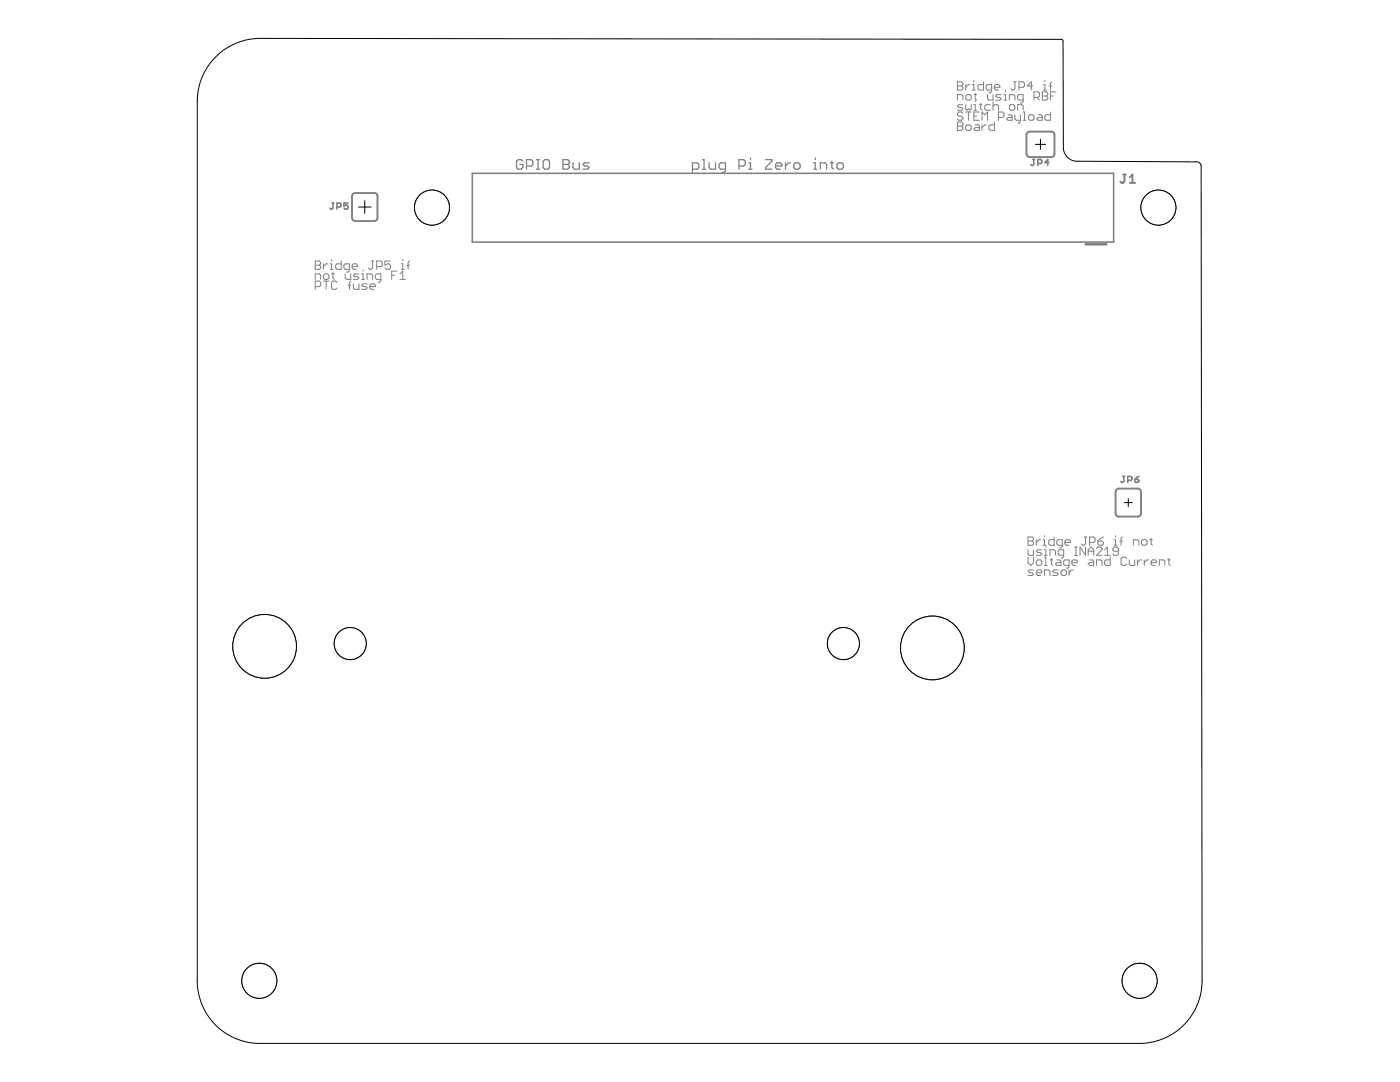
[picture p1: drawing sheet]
<svg xmlns="http://www.w3.org/2000/svg" width="279mm" height="216mm" viewBox="0 0 279 216" stroke-linecap="round" stroke-linejoin="round" font-family="sans-serif">
<g fill="none" stroke="#808080" stroke-width=".25">
<path d="M104.4 32.2l-.4-.3h-.6l-.3 .3v1.2l.3 .4h.6l.4-.4v-.6h-.7M105.1 33.1h.9l.3-.3v-.6l-.3-.3h-.9v1.9M107.1 31.9h.6M107.1 33.8h.6M107.4 31.9v1.9M108.7 31.9h.6l.4 .3v1.2l-.4 .4h-.6l-.3-.4v-1.2zM112.4 31.9h.9l.3 .3v.3l-.3 .3 .3 .3v.3l-.3 .4h-.9zM112.4 32.8h.9M114.3 32.5v.9l.4 .4h.9v-1.3M117.6 32.5h-1l-.3 .3 .3 .3h.7l.3 .3-.3 .4h-1M138.2 33.8h.9l.4-.4v-.6l-.4-.3h-.9v1.9M140.2 31.9h.3v1.9"/>
<path d="M140.2 33.8h.6M141.5 32.5v.9l.3 .4h1v-1.3M144.8 33.8h-1l-.3-.4v-.6l.3-.3h1v1.6l-.3 .3h-.4M147.5 33.1h.9l.3-.3v-.6l-.3-.3h-.9v1.9M149.5 33.8h.6M149.5 32.5h.3v1.3M149.8 31.5v.4M152.8 31.9h1.3v.3l-1.3 1.2v.4h1.3M154.8 33.1h1.2v-.3l-.3-.3h-.6l-.3 .3v.6l.3 .4h.6M156.8 32.5v1.3M157.7 32.5h-.3l-.6 .6M158.4 32.8l.3-.3h.7l.3 .3v.6l-.3 .4h-.7l-.3-.4z"/>
<path d="M162.4 33.8h.6M162.4 32.5h.3v1.3M162.7 31.5v.4M163.7 33.8v-1.3h1l.3 .3v1M165.7 32.5h.6M166 32.2v1.2l.3 .4M167 32.8l.3-.3h.7l.3 .3v.6l-.3 .4h-.7l-.3-.4z"/>
</g>
<g fill="none" stroke="#808080" stroke-width=".2">
<path d="M191.1 16.3h.8l.3 .3v.3l-.3 .2 .3 .3v.3l-.3 .3h-.8zM191.1 20v-1.1h.8l.3 .3v.8M191.1 17.1h.8M192.7 16.9v1.1M193 18.9h.5l.3 .3v.5l-.3 .3h-.5l-.3-.3v-.5zM193.5 16.9h-.2l-.6 .5M194.1 18h.5M194.1 16.9h.3v1.1M194.4 16v.3M194.4 18.9h.5M194.6 18.6v1.1l.3 .3M196.3 16.3v1.7h-.8l-.3-.3v-.6l.3-.2h.8"/>
<path d="M197.1 18.9v.8l.3 .3h.8v-1.1M197.9 18h-.8l-.3-.3v-.6l.3-.2h.8v1.3l-.3 .3h-.2M198.4 17.4h1.1v-.3l-.2-.2h-.6l-.3 .2v.6l.3 .3h.6M199.8 18.9h-.8l-.3 .3 .3 .2h.5l.3 .3-.3 .3h-.8M200.4 18.9h.2v1.1M200.4 20h.5M200.6 18.1v.2M201.4 20v-1.1h.9l.2 .3v.8M202.3 16.3h.5M202.5 16.3v1.4l-.2 .3h-.3l-.3-.3M203.3 17.4h.9l.2-.3v-.5l-.2-.3h-.9v1.7M204.2 20h-.8l-.3-.3v-.5l.3-.3h.8v1.4l-.3 .2h-.3"/>
<path d="M206.1 17.1h-1.1l.8-.8v1.7M206.4 19.4h.8l.3-.2v-.6l-.3-.3h-.8v1.7M206.9 19.4l.6 .6M208 18.3h.8l.3 .3v.3l-.3 .3 .3 .2v.3l-.3 .3h-.8zM208 19.2h.8M208.3 18h.5M208.3 16.9h.2v1.1M208.5 16v.3M209.4 17.1h.5M209.6 19.2h.6M209.9 16.3l-.3 .3v1.4M210.7 18.3h-1.1v1.7"/>
<path d="M191.1 24.4h.8l.3 .2v.3l-.3 .3 .3 .3v.2l-.3 .3h-.8zM191.1 25.2h.8M192.2 22.6l-.3-.2h-.6l-.2 .2v.3l.2 .3h.6l.3 .3v.2l-.3 .3h-.6l-.2-.3M192.2 20.9h-.9l-.2 .3 .2 .2h.6l.3 .3-.3 .3h-.8M192.7 20.9v.8l.3 .3 .3-.3 .2 .3 .3-.3v-.8M192.7 22.4h1.1M193 24.9h.5l.3 .3v.5l-.3 .3h-.5l-.3-.3v-.5zM193.3 22.4v1.6M194.4 20.9h.2v1.1M194.4 22h.5M194.4 23.2h.5M194.6 20.1v.2"/>
<path d="M194.6 24.9h.6l.3 .3v.8h-.9l-.2-.3 .2-.2h.9M195.5 22.4h-1.1v1.6h1.1M195.5 20.9h.5M195.7 20.6v1.1l.3 .3M196 24v-1.6l.5 .5 .6-.5v1.6M196 24.9v1.1M196.8 24.9h-.3l-.5 .6M197.6 20.9h-.8l-.3 .3v.5l.3 .3h.8M198.2 20.3v1.7M198.2 21.2l.3-.3h.5l.3 .3v.8M198.5 24.4v1.6h-.9l-.2-.3v-.5l.2-.3h.9M199.3 23.5h.8l.3-.3v-.6l-.3-.2h-.8v1.6"/>
<path d="M201.2 22.9h.5l.3 .3v.8h-.8l-.3-.3 .3-.2h.8M201.4 21.2l.3-.3h.6l.2 .3v.5l-.2 .3h-.6l-.3-.3zM202.5 22.9v.8l.3 .3h.8M203.1 22v-1.1h.8l.3 .3v.8M203.6 22.9v1.4l-.2 .3h-.3M204.2 22.4h.2v1.6M204.2 24h.5M205.5 22.9h.6l.3 .3v.5l-.3 .3h-.6l-.2-.3v-.5zM207.2 22.9h.5l.3 .3v.8h-.8l-.3-.3 .3-.2h.8M209.6 22.4v1.6h-.8l-.3-.3v-.5l.3-.3h.8M62.9 52.1h.8l.3 .3v.2l-.3 .3 .3 .3v.3l-.3 .2h-.8zM62.9 55.8v-1.1h.8l.3 .2v.9"/>
<path d="M62.9 57.2h.8l.3-.3v-.5l-.3-.3h-.8v1.6M62.9 52.9h.8M64.5 52.6v1.1M64.5 56.1h1.1M64.8 54.7h.6l.2 .2v.6l-.2 .3h-.6l-.3-.3v-.6zM65.1 56.1v1.6M65.4 52.6h-.3l-.6 .6M65.9 53.7h.5M65.9 52.6h.3v1.1M66.2 51.8v.3M66.2 54.7h.5M66.4 54.4v1.1l.3 .3"/>
<path d="M67.3 56.4l-.3-.3h-.6l-.2 .3v1.1l.2 .2h.6l.3-.2M68.1 52.1v1.6h-.8l-.3-.2v-.6l.3-.3h.8M68.9 54.7v.8l.3 .3h.8v-1.1M69.4 56.9h.6M69.7 53.7h-.8l-.3-.2v-.6l.3-.3h.8v1.4l-.3 .3h-.2M70 56.1l-.3 .3v1.3M70.3 53.2h1.1v-.3l-.3-.3h-.6l-.2 .3v.6l.2 .2h.6M70.5 56.6v.9l.3 .2h.8v-1.1M71.6 54.7h-.8l-.3 .2 .3 .3h.6l.2 .3-.2 .3h-.9M72.2 54.7h.3v1.1M72.2 55.8h.5M72.5 53.8v.3"/>
<path d="M73.3 55.8v-1.1h.8l.3 .2v.9M73.3 56.6h-.8l-.3 .3 .3 .3h.5l.3 .3-.3 .2h-.8M73.8 57.2h1.1v-.3l-.3-.3h-.5l-.3 .3v.6l.3 .2h.5M74.1 52.1h.5M74.4 52.1v1.4l-.3 .2h-.3l-.3-.2M75.2 53.2h.8l.3-.3v-.5l-.3-.3h-.8v1.6M76 55.8h-.8l-.3-.3v-.6l.3-.2h.8v1.3l-.3 .3h-.2M77.9 52.1h-1.1v.8l.6-.3h.2l.3 .3v.6l-.3 .2h-.5l-.3-.2M78.2 54.9h.5M79.3 54.1h-1.1v1.7M79.8 54.7l.6-.6v1.7M79.8 55.8h1.1"/>
<path d="M80.1 53.7h.5M80.1 52.6h.3v1.1M80.4 51.8v.3M81.2 52.9h.5M81.7 52.1l-.3 .3v1.3M205.2 107.1h.8l.3 .3v.3l-.3 .3 .3 .2v.3l-.3 .3h-.8zM205.2 109.7v.8l.2 .3h.9v-1.1M205.2 111.2v1.1l.5 .5 .6-.5v-1.1M205.2 108h.8M206.3 113.7h-.9l-.2 .3 .2 .3h.6l.3 .3-.3 .2h-.8M206.8 107.7v1.1M206.8 114.3h1.1v-.3l-.3-.3h-.5l-.3 .3v.6l.3 .2h.5"/>
<path d="M207.1 111.7h.5l.3 .3v.5l-.3 .3h-.5l-.3-.3v-.5zM207.6 107.7h-.2l-.6 .5M207.9 109.7h-.8l-.3 .3 .3 .3h.5l.3 .2-.3 .3h-.8M208.2 108.8h.5M208.2 107.7h.2v1.1M208.4 106.9v.2M208.4 114.8v-1.1h.9l.2 .3v.8M208.4 110.8h.6M208.4 109.7h.3v1.1M208.4 111.2h.3v1.6M208.4 112.8h.6M208.7 108.9v.3"/>
<path d="M209.5 110.8v-1.1h.9l.3 .3v.8M209.5 111.7h.6M209.8 111.4v1.1l.3 .3M210.4 107.1v1.7h-.9l-.2-.3v-.5l.2-.3h.9M210.9 111.7h.6l.2 .3v.8h-.8l-.3-.3 .3-.2h.8M211.2 113.7h-.8l-.3 .3 .3 .3h.5l.3 .3-.3 .2h-.8M212 108.8h-.8l-.3-.3v-.5l.3-.3h.8v1.4l-.3 .2h-.2M212 113.7h.6l.2 .3v.6l-.2 .2h-.6l-.3-.2v-.6zM212.3 110.8h-.8l-.3-.3v-.5l.3-.3h.8v1.4l-.3 .3h-.3M212.5 108.2h1.1v-.2l-.2-.3h-.6l-.3 .3v.5l.3 .3h.6M213.4 112.8h-.9l-.2-.3v-.5l.2-.3h.9v1.4l-.3 .3h-.3M213.4 113.7v1.1"/>
<path d="M213.9 112.3h1.1v-.3l-.3-.3h-.5l-.3 .3v.5l.3 .3h.5M214.2 113.7h-.3l-.5 .6M214.5 110.8h.5M214.5 109.2h.5M214.7 109.2v1.6M216.4 107.1h.5M216.6 107.1v1.4l-.2 .3h-.3l-.3-.3M216.6 109.2v1.6l-1.1-1.6v1.6M217.2 110.8v-1.1l.5-.5 .6 .5v1.1M217.2 110h1.1M217.4 108.2h.9l.2-.2v-.6l-.2-.3h-.9v1.7M217.4 111.7h.6l.3 .3v.8h-.9l-.2-.3 .2-.2h.9"/>
<path d="M218.8 109.4l.3-.2h.5l.3 .2v.3l-1.1 1.1h1.1M218.8 112.8v-1.1h.8l.3 .3v.8M219.1 108h.8l.3 .2v.3l-.3 .3h-.5l-.3-.3zM220.2 107.1l-.6 .3-.5 .6M220.5 110.8h1.1M220.5 109.7l.5-.5v1.6M221.6 111.2v1.6h-.9l-.2-.3v-.5l.2-.3h.9M222.4 108.8h.5M222.4 107.7h.2v1.1M222.6 106.9v.2M223.2 110h-.8l-.3-.3v-.3l.3-.2h.5l.3 .2v1.1l-.3 .3h-.5l-.3-.3M223.5 108h.5"/>
<path d="M224 107.1l-.3 .3v1.4M224.8 111.4l-.2-.2h-.6l-.3 .2v1.1l.3 .3h.6l.2-.3M225.4 111.7v.8l.2 .3h.9v-1.1M226.2 108.8v-1.1h.8l.3 .3v.8M227 111.7v1.1M227.8 111.7h-.3l-.5 .6M228.1 107.7h.5l.3 .3v.5l-.3 .3h-.5l-.3-.3v-.5zM228.4 111.7v1.1M229.2 111.7h-.3l-.5 .6M229.4 107.7h.6M229.7 107.4v1.1l.3 .3M229.7 112.3h1.1v-.3l-.3-.3h-.5l-.3 .3v.5l.3 .3h.5"/>
<path d="M231.4 112.8v-1.1h.8l.3 .3v.8M233 111.7h.6M233.3 111.4v1.1l.3 .3"/>
</g>
<path d="M216.7 48.7h4.1" fill="none" stroke="#808080" stroke-width=".51"/>
<g fill="none" stroke="#808080" stroke-width=".32">
<path d="M94.3 34.6h127.9v13.7h-127.9zM206.1 31.8h.4M206.3 31.8v1l-.2 .2-.4-.2M207.1 32.6h.6l.2-.2v-.4l-.2-.2h-.6v1.2M209.3 32.4h-.8l.6-.6v1.2M66.3 40.5h.4M66.4 40.5v1l-.1 .2-.5-.2M67.2 41.3h.6l.3-.2v-.4l-.3-.2h-.6v1.2M69.4 40.5h-.8v.6l.4-.2 .4 .2v.4l-.1 .2h-.4l-.3-.2M224.1 95.1h.4M224.3 95.1v1l-.2 .2-.4-.2M225.1 95.9h.6l.2-.2v-.5l-.2-.1h-.6v1.2"/>
<path d="M226.5 95.7h.6l.2 .4-.2 .2h-.4l-.2-.2zM227.3 95.1l-.8 .6"/>
</g>
<path d="M70.4 38.8l.5-.3h3.8l.5 .3 .1 4.7-.2 .5-.4 .1h-3.8l-.5-.3-.1-.3v-4.3zM205 26.5l.5-.2 4.7 .1 .2 .5-.1 4.2-.5 .2h-4.3l-.4-.1-.2-.5v-3.8zM224.1 34.8h.6M224.4 34.8v1.4l-.3 .3h-.2l-.3-.3M225.5 36.5h1.1M225.5 35.4l.5-.6v1.7M222.8 97.7l.5-.2h3.8l.5 .2 .1 .4v4.3l-.2 .6-.4 .1h-3.8l-.5-.3-.2-.4v-4.3z" fill="none" stroke="#808080" stroke-width=".38"/>
<g fill="none" stroke="#000" stroke-width=".2">
<path d="M206.7 28.8h2M207.6 27.8v2M71.5 41.3h2.6M72.8 40v2.6M225.2 99.5v1.6M224.4 100.3h1.6"/>
<circle cx="231.2" cy="41.4" r="3.5"/>
</g>
<circle cx="231.2" cy="41.4" r="3.5" fill="#fff" stroke="#000" stroke-width=".2"/>
<circle cx="86.2" cy="41.4" r="3.5" fill="none" stroke="#000" stroke-width=".2"/>
<circle cx="86.2" cy="41.4" r="3.5" fill="#fff" stroke="#000" stroke-width=".2"/>
<circle cx="51.8" cy="195.7" r="3.5" fill="none" stroke="#000" stroke-width=".2"/>
<circle cx="51.8" cy="195.7" r="3.5" fill="#fff" stroke="#000" stroke-width=".2"/>
<circle cx="227.4" cy="195.7" r="3.5" fill="none" stroke="#000" stroke-width=".2"/>
<circle cx="227.4" cy="195.7" r="3.5" fill="#fff" stroke="#000" stroke-width=".2"/>
<g fill="none" stroke="#000" stroke-width=".2">
<path d="M39.4 195.7v-175.5a12.6 12.6 0 0 1 12.5-12.5l159.9 .2 .2 .1 .2 .2v21.4a2.71 2.71 0 0 0 2.9 2.6l23.7 .1 .5 .1 .4 .6 .2 162.7a12.5 12.5 0 0 1-12.5 12.5h-175.5"/>
<circle cx="186.1" cy="129.3" r="6.4"/>
</g>
<circle cx="186.1" cy="129.3" r="6.4" fill="#fff" stroke="#000" stroke-width=".2"/>
<circle cx="52.8" cy="129" r="6.4" fill="none" stroke="#000" stroke-width=".2"/>
<circle cx="52.8" cy="129" r="6.4" fill="#fff" stroke="#000" stroke-width=".2"/>
<g fill="none" stroke="#000" stroke-width=".2">
<path d="M39.3 195.7a12.5 12.5 0 0 0 12.6 12.5"/>
<circle cx="168.3" cy="128.4" r="3.2"/>
</g>
<circle cx="168.3" cy="128.4" r="3.2" fill="#fff" stroke="#000" stroke-width=".2"/>
<circle cx="69.9" cy="128.4" r="3.2" fill="none" stroke="#000" stroke-width=".2"/>
<circle cx="69.9" cy="128.4" r="3.2" fill="#fff" stroke="#000" stroke-width=".2"/>
</svg>
